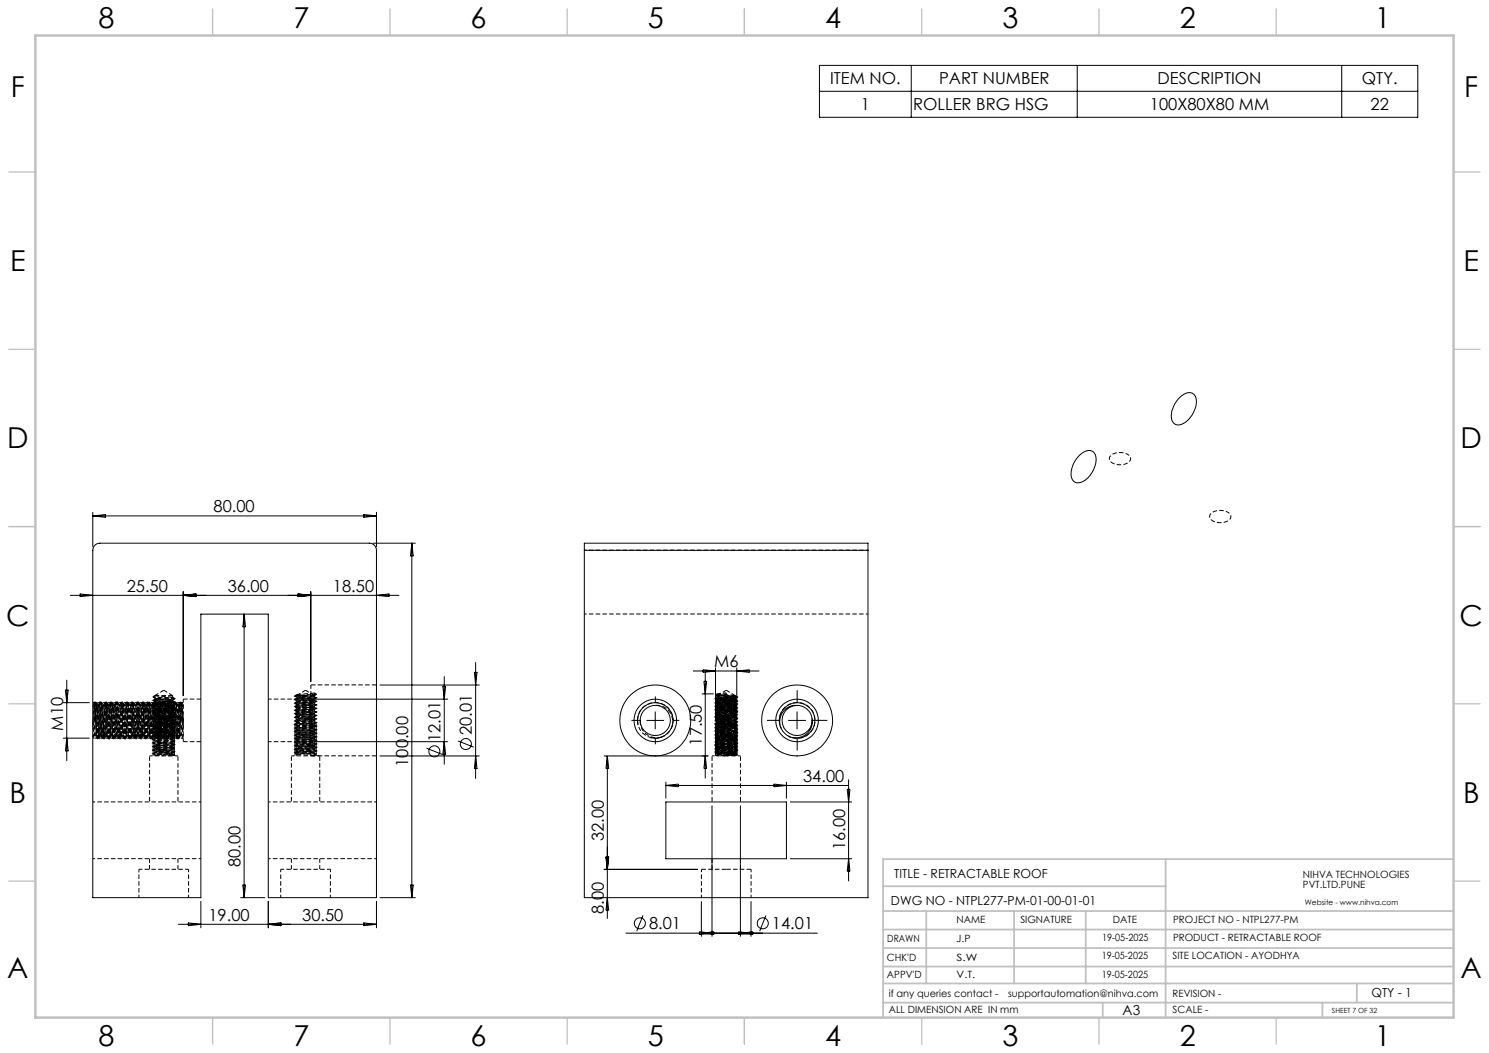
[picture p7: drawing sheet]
<svg xmlns="http://www.w3.org/2000/svg" width="420mm" height="297mm" viewBox="0 0 420 297" stroke-linecap="round" stroke-linejoin="round" font-family="sans-serif">
<defs><g id="words">
<g font-size="8.1">
<text x="27.8" y="8">8</text>
<text x="82.8" y="8">7</text>
<text x="132.8" y="8">6</text>
<text x="182.8" y="8">5</text>
<text x="232.8" y="8">4</text>
<text x="282.8" y="8">3</text>
<text x="332.8" y="8">2</text>
<text x="387.8" y="8">1</text>
<text x="3" y="27.2">F</text>
<text x="413" y="27.2">F</text>
<text x="2.8" y="76.5">E</text>
<text x="412.8" y="76.5">E</text>
<text x="2" y="126.5">D</text>
<text x="412" y="126.5">D</text>
<text x="1.7" y="176.5">C</text>
<text x="411.7" y="176.5">C</text>
<text x="2.7" y="226.5">B</text>
<text x="412.7" y="226.5">B</text>
<text x="2" y="275.7">A</text>
<text x="412" y="275.7">A</text>
<text x="27.8" y="295">8</text>
<text x="82.8" y="295">7</text>
<text x="132.8" y="295">6</text>
<text x="182.8" y="295">5</text>
<text x="232.8" y="295">4</text>
<text x="282.8" y="295">3</text>
<text x="332.8" y="295">2</text>
<text x="387.8" y="295">1</text>
</g>
<g font-size="4.7">
<text x="234.1" y="23.8">ITEM NO.</text>
<text x="264.9" y="23.8">PART NUMBER</text>
<text x="326.5" y="23.8">DESCRIPTION</text>
<text x="384.1" y="23.8">QTY.</text>
<text x="242.8" y="31.1">1</text>
<text x="257.5" y="31.1">ROLLER BRG HSG</text>
<text x="324.3" y="31.1">100X80X80 MM</text>
<text x="386.6" y="31.1">22</text>
<text x="60.2" y="144.5">80.00</text>
<text x="35.7" y="166.9">25.50</text>
<text x="64.2" y="166.9">36.00</text>
<text x="93.9" y="166.9">18.50</text>
<text x="201.5" y="188.2">M6</text>
<text x="17.8" y="206" transform="rotate(-90 17.8 206)">M10</text>
<text x="124.3" y="209.3" transform="rotate(-90 124.3 209.3)">12.01</text>
<text x="133.1" y="207.3" transform="rotate(-90 133.1 207.3)">20.01</text>
<text x="197.9" y="210.3" transform="rotate(-90 197.9 210.3)">17.50</text>
<text x="115.2" y="216.3" transform="rotate(-90 115.2 216.3)">100.00</text>
<text x="226.5" y="220.5">34.00</text>
<text x="170.3" y="237.2" transform="rotate(-90 170.3 237.2)">32.00</text>
<text x="238.4" y="239.8" transform="rotate(-90 238.4 239.8)">16.00</text>
<text x="67.9" y="244.5" transform="rotate(-90 67.9 244.5)">80.00</text>
<text x="170.3" y="257.8" transform="rotate(-90 170.3 257.8)">8.00</text>
<text x="58.8" y="259.7">19.00</text>
<text x="85.2" y="259.7">30.50</text>
<text x="183.1" y="262.1">8.01</text>
<text x="217.7" y="262.1">14.01</text>
</g>
<text font-size="3.9" x="316.7" y="286.4">A3</text>
<g font-size="3.5">
<text x="252.2" y="247.7">TITLE - RETRACTABLE ROOF</text>
<text x="251.3" y="255.1">DWG NO - NTPL277-PM-01-00-01-01</text>
<text x="386.8" y="281.1">QTY - 1</text>
</g>
<g font-size="2.8">
<text x="367.5" y="247.7">NIHVA TECHNOLOGIES</text>
<text x="367.5" y="250.5">PVT.LTD.PUNE</text>
<text x="269.8" y="260.4">NAME</text>
<text x="287.8" y="260.4">SIGNATURE</text>
<text x="313.9" y="260.5">DATE</text>
<text x="330.9" y="260.5">PROJECT NO - NTPL277-PM</text>
<text x="250.3" y="265.7">DRAWN</text>
<text x="269.8" y="265.7">J.P</text>
<text x="310.9" y="265.5">19-05-2025</text>
<text x="330.9" y="265.5">PRODUCT - RETRACTABLE ROOF</text>
<text x="250.2" y="271.1">CHK'D</text>
<text x="250.2" y="275.8">APPV'D</text>
<text x="269.8" y="271.1">S.W</text>
<text x="269.8" y="275.8">V.T.</text>
<text x="310.8" y="270.6">19-05-2025</text>
<text x="310.8" y="275.8">19-05-2025</text>
<text x="330.7" y="270.6">SITE LOCATION - AYODHYA</text>
<text x="250.7" y="281.1">if any queries contact -</text>
<text x="284.3" y="281.1">supportautomation@nihva.com</text>
<text x="330.7" y="281.1">REVISION -</text>
<text x="250.7" y="285.6">ALL DIMENSION ARE IN mm</text>
<text x="330.7" y="285.6">SCALE -</text>
</g>
<text font-size="2.1" x="368.1" y="255.1">Website - www.nihva.com</text>
<text font-size="2" x="375.7" y="285.6">SHEET 7 OF 32</text>
</g></defs>
<g fill="none" stroke="#000" stroke-width=".28" stroke-dasharray="1.3 .6" stroke-dashoffset=".2" stroke-linecap="butt">
<path d="M27.6 199.1l-.7 8.3M29.1 199.1l-.7 8.3M30.6 199.1l-.7 8.3M32.1 199.1l-.7 8.3M39.6 199.1l-.7 8.3M41.1 199.1l-.7 8.3M42.6 199.1l-.7 8.3M44.1 199.1l-.7 8.3M87.7 193.2v20M202.4 196.9l5 .5-5 .5 5 .5-5 .5 5 .5-5 .5 .1 .1 4.7 .4M204.9 196.6l3 .3-6.1 .5 6.1 .5-6.1 .5 6.1 .5M26.9 207.4l-.7-8.5"/>
<path d="M28.4 207.4l-.7-8.4M29.9 207.4l-.7-8.4M31.4 207.4l-.7-8.4M38.9 207.4l-.7-8.5-.8 8.5-.7-8.5-.8 8.5-.7-8.5-.8 8.5-.6-8.3-.1-.2-.8 8.5-.7-8.4M40.4 207.4l-.7-8.4M41.9 207.4l-.7-8.4M43.4 207.4l-.7-8.4M45.3 207.4l.7-8.4M51 207.4l.7-8.5M202.4 212.5l5-.6-5-.5h.1l4.9-.5-5-.5 5-.5-5-.5 4.9-.4M204.9 212.4l2.5-.2-5-.5 5-.5-5-.5 5-.5-5-.5 5-.5-5-.5 4.9-.5M207.3 205.4l-4.9 .5 5 .5-.2 .1-4.8 .4 5 .5-5 .5 5 .5-5 .5"/>
<path d="M207.4 203.9l-5-.5 5-.5-5-.5 5-.5-5-.5 5-.5h-.2l-4.7-.4"/>
</g>
<g fill="none" stroke="#000" stroke-width=".28" stroke-dasharray="1.3 .6" stroke-dashoffset=".3" stroke-linecap="butt">
<path d="M27 198.2l.8 10M30.2 198.2l.8 10M31.5 198.2l.8 10M31.7 198.2l.8 10M36 198.2l.8 10M36.2 198.2l.8 10M37.7 198.2l.8 10M39.2 198.2l.8 10M40.7 198.2l.8 10M42.2 198.2l.8 10M43.7 198.2l.8 10M45.2 198.2l.8 10"/>
<path d="M46.7 198.2l.8 10M48.2 198.2l.8 10M49.2 199.1l-6.1 .5 6.1 .5M49.7 198.2l.8 10M51.7 197.2v12M86.2 196.2l-2.5-.3M87.7 197.2h-12M204.9 196.2h-2.5M207.4 196.2h-2.5M27.4 208.2l-.8-10M27.6 208.2l-.7-10M28.9 208.2l-.8-10"/>
<path d="M30.4 208.2l-.8-10M31.9 208.2l-.8-10M32.1 208.2l-.7-10M33.4 208.2l-.8-10M34.9 208.2l-.8-10M36.4 208.2l-.8-10M36.6 208.2l-.7-10M37.9 208.2l-.8-10M39.4 208.2l-.8-10M40.9 208.2l-.8-10M46.9 208.2l-.8-10M48.6 204.7l-4.9 .5 5 .5-5 .5 5 .5-5 .5 5 .5-5 .5 5 .5-5 .5h.2l4.6 .4"/>
<path d="M48.6 209.7l-4.9 .5 5 .5-5 .5 5 .5-4.8 .4-.2 .1 5 .5-4.8 .4M49.2 203.1l-6.1 .5 6.1 .5M49.2 204.1l-6.1 .5 6.1 .5M49.2 205.1l-6.1 .5 6.1 .5M49.2 206.1l-6.1 .5 6.1 .5M49.2 207.1l-6.1 .5 6.1 .5M49.2 208.1l-6.1 .5 6.1 .5M49.2 209.1l-6.1 .5 6.1 .5M49.2 210.1l-6.1 .5 6.1 .5M49.2 211.1l-6.1 .5 6.1 .5M49.2 212.1l-6.1 .5 6.1 .5M75.7 209.2h12"/>
<path d="M83.2 203.2l6-.5-6.1-.5M83.7 204.7l5-.5-5-.5 5-.5-5-.5 5-.5-5-.5 5-.5-5-.5 5-.5-.2-.1-4.7-.4M53.2 245.2h-14M93.2 245.2h-14"/>
</g>
<g fill="none" stroke="#000" stroke-width=".28" stroke-dasharray="1.3 .6" stroke-linecap="butt">
<path d="M26.6 198.9h-.4M26.6 198.2h-.4M26.8 198.1h-.1M27.2 198.1h-.2M27.7 198.9v.1M27.7 198.9h-.4M28.1 198.9h-.4M28.3 198.1h-.1M28.7 198.1h-.2M29.2 198.9v.1M29.2 198.9h-.4M29.6 198.9h-.4"/>
<path d="M29.8 198.1h-.1M30.2 198.1h-.2M30.7 198.9v.1M30.7 198.9h-.4M31.1 198.9h-.4M31.3 198.1h-.1M31.7 198.1h-.2M32.2 198.9v.1M32.2 198.9h-.4M32.6 198.9h-.4M32.8 198.1h-.1M33.2 198.1h-.2"/>
<path d="M33.7 198.9h-.4M34.1 198.9h-.4M34.3 198.1h-.1M34.7 198.1h-.2M35.2 198.9h-.4M35.6 198.9h-.4M35.8 198.1h-.1M36.2 198.1h-.2M36.7 198.9h-.4M37.1 198.9h-.4M37.3 198.1h-.1M37.7 198.1h-.2"/>
<path d="M38.2 198.9h-.4M38.6 198.9h-.4M38.8 198.1h-.1M39.2 198.1h-.2M39.7 198.9v.1M39.7 198.9h-.4M40.1 198.9h-.4M40.3 198.1h-.1M40.7 198.1h-.2M41.2 198.9v.1M41.2 198.9h-.4M41.6 198.9h-.4"/>
<path d="M41.8 198.1h-.1M42 198.2l.8 10 .7-10.1 .1 .2 .7 9.9 .7-10.1 .8 10.1M42.2 198.1h-.2M42.7 198.9v.1M42.7 198.9h-.4M43.1 198.9h-.4M43.1 196.6l.6 .3M43.1 196.5v.1M43.1 197.5v.1M43.1 198.5v.1M43.1 199.5v.1M43.3 198.1h-.1"/>
<path d="M43.4 197.7l.5 .3M43.4 198.7l.5 .3M43.4 199.7l.5 .3M43.4 196.7l.5 .3M43.7 196.2l-.6 .3M43.7 199.9v.3M43.7 198.9v.3M43.7 197.9v.3M43.7 196.9v.3M43.7 198.1h-.2M43.9 198.1l-.5 .3M43.9 199.1l-.5 .3"/>
<path d="M43.9 197.1l-.5 .3M44.2 198.9v.1M44.2 198.9h-.4M44.6 198.9h-.4M44.8 198.1h-.1M45.2 198.1h-.2M45.7 198.9h-.4M46.1 198.9h-.4M46.3 198.1h-.1M46.5 198.2l.8 10 .7-10.1 .1 .2 .7 9.9 .7-10.1 .8 10.1M46.7 198.1h-.2M47.2 198.9h-.4"/>
<path d="M47.8 198.1h-.1M48.2 198.1h-.2M48.7 198.5l.5-.4M48.7 199.5l.5-.4M48.7 197.5l.5-.4M48.7 196.2h-5M48.7 198.9h-.4M48.7 196.7v-.5M48.7 197.7v-.3M48.7 198.7v-.3M48.7 199.7v-.3M49.1 198.9l.7 8.5 .8-8.5 .7 8.5 .4-4.2"/>
<path d="M49.2 198l-.5-.3M49.2 199l-.5-.3M49.2 200l-.5-.3M49.2 197l-.5-.3M49.2 198.1v-.1M49.2 199.1v-.1M49.2 197.1v-.1M49.3 198.1h-.1M49.7 198.1h-.2M50.2 198.9h-.4M50.6 198.9h-.4M50.8 198.1h-.1"/>
<path d="M51.2 198.1h-.2M51.2 198.2l.5 6.9M51.7 198.9h-.4M51.7 198.2h-.4M56.7 197.2h-5M83.1 199.2v.2M83.1 198.2v.2M83.1 197.2v.2M83.1 196.2v.2M83.2 199.4l.5 .3M83.2 198.4l.5 .3M83.2 197.4l.5 .3"/>
<path d="M83.2 196.4l.5 .3M83.2 197.4l6-.5-5.9-.6 5.9-.4M83.7 199.7v.2M83.7 198.7v.2M83.7 197.7v.2M83.7 196.7v.2M83.7 195.9v.3M83.7 199.9l-.5 .3M83.7 198.9l-.5 .3M83.7 197.9l-.5 .3M83.7 196.9l-.5 .3M83.7 195.9l-.5 .3"/>
<path d="M88.5 199.3l.5-.4M88.5 198.3l.5-.4M88.5 197.3l.5-.4M88.5 196.3l.5-.4M88.7 195.4l.5 .3M88.7 196.2h-5M88.7 196.4v-.2M88.7 197.4v-.2M88.7 198.4v-.2M88.7 199.4v-.2M89 199.7l-.5-.3M89 198.7l-.5-.3"/>
<path d="M89 197.7l-.5-.3M89 196.7l-.5-.3M89.2 195.7v.2M89.2 195.9l-.5 .3M89.2 199.9v-.2M89.2 198.9v-.2M89.2 197.9v-.2M89.2 196.9v-.2M106.2 193.2h-18.5M201.8 200v.1M201.8 199v.1M201.8 198v.1"/>
<path d="M201.8 197v.1M201.8 196v.1M201.8 198.2v.2M201.8 199.2v.2M201.8 197.2v.2M201.8 199.1l.6 .4M201.8 198.1l.6 .4M201.8 197.1l.6 .4M201.8 196.1l.6 .4M201.8 198.4l.6 .3M201.8 199.4l.6 .3M201.8 197.4l.6 .3"/>
<path d="M201.8 198l6-.5-6-.5 6.1-.5M202.4 195.7v.5M202.4 199.4v.3M202.4 198.4v.3M202.4 197.4v.3M202.4 196.4v.3M202.4 199.7v.2M202.4 198.7v.2M202.4 197.7v.2M202.4 196.2v.2M202.4 196.7v.2M202.4 199.7l-.6 .3"/>
<path d="M202.4 198.7l-.6 .3M202.4 197.7l-.6 .3M202.4 196.7l-.6 .3M202.4 195.7l-.6 .3M202.4 197.9l-.6 .3M202.4 198.9l-.6 .3M202.4 199.9l-.6 .3M202.4 196.9l-.6 .3M202.4 199.7l4.9-.5M202.4 198.7l4.9-.5M202.4 197.7l4.9-.5M204.9 195.7v.2"/>
<path d="M204.9 195.9v.3M204.9 195.4v.3M207.3 196.4l-4.9 .5M207.3 200l.6-.4M207.3 199l.6-.4M207.3 198l.6-.4M207.3 197l.6-.4M207.3 198.2l.6-.3M207.3 199.2l.6-.3M207.3 197.2l.6-.3M207.4 196.2h-.1M207.4 197.2h-.1"/>
<path d="M207.4 198.2h-.1M207.4 199.2h-.1M207.4 197.2v-.3M207.4 198.2v-.3M207.4 199.2v-.3M207.4 196.4v-.2M207.4 197.4v-.2M207.4 198.4v-.2M207.4 199.4v-.2M207.9 199.5l-.6-.3M207.9 198.5l-.6-.3M207.9 197.5l-.6-.3"/>
<path d="M207.9 196.5l-.6-.3M207.9 197.7l-.6-.3M207.9 198.7l-.6-.3M207.9 199.7l-.6-.3M207.9 196.7l-.6-.3M207.9 199.6v-.1M207.9 198.6v-.1M207.9 197.6v-.1M207.9 196.6v-.1M207.9 197.9v-.2M207.9 198.9v-.2M207.9 199.9v-.2"/>
<path d="M207.9 196.9v-.2M26.2 207.4h.4M26.6 207.4h.3M26.9 207.4h.4M27.4 208.2h.2M27.8 208.2h.2M28.1 207.4h.3M28.4 207.4h.1M28.4 207.4h.4M28.9 208.2h.2M29.3 208.2h.2M29.6 207.4h.3"/>
<path d="M29.9 207.4h.1M29.9 207.4h.4M30.4 208.2h.2M30.8 208.2h.2M31.1 207.4h.3M31.4 207.4h.1M31.4 207.4h.4M31.9 208.2h.2M32.3 208.2h.2M32.6 207.4h.3M32.9 207.4h.1M32.9 207.4h.4"/>
<path d="M33.4 208.2h.2M33.8 208.2h.2M34.1 207.4h.3M34.4 207.4h.4M34.9 208.2h.2M35.3 208.2h.2M35.6 207.4h.3M35.9 207.4h.4M36.4 208.2h.2M36.8 208.2h.2M37.1 207.4h.3M37.4 207.4h.4"/>
<path d="M37.9 208.2h.2M38.3 208.2h.2M38.6 207.4h.3M38.9 207.4h.4M39.4 208.2h.2M39.8 208.2h.2M40.1 207.4h.3M40.4 207.4h.1M40.4 207.4h.4M40.9 208.2h.2M41.3 208.2h.2M41.6 207.4h.3"/>
<path d="M41.9 207.4h.1M41.9 207.4h.4M42.4 208.2h.2M42.8 208.2h.2M43.1 207.4h.3M43.1 200.5v.1M43.1 201.5v.1M43.1 202.5v.1M43.1 203.5v.1M43.1 204.5v.1M43.1 205.5v.1M43.1 206.5v.1"/>
<path d="M43.1 207.5v.1M43.1 208.5v.1M43.1 209.5v.1M43.1 210.5v.1M43.1 211.5v.1M43.1 212.5v.1M43.2 213.2v-.6M43.2 204.5v-.3M43.4 200.7l.5 .3M43.4 201.7l.5 .3M43.4 202.7l.5 .3M43.4 203.7l.5 .3"/>
<path d="M43.4 204.7l.5 .3M43.4 205.7l.5 .3M43.4 206.7l.5 .3M43.4 207.7l.5 .3M43.4 208.7l.5 .3M43.4 209.7l.5 .3M43.4 210.7l.5 .3M43.4 211.7l.5 .3M43.4 212.7l.5 .3M43.4 207.4h.1M43.4 207.4h.4M43.7 212.9v.3"/>
<path d="M43.7 211.9v.3M43.7 210.9v.3M43.7 209.9v.3M43.7 208.9v.3M43.7 207.9v.3M43.7 206.9v.3M43.7 205.9v.3M43.7 204.9v.3M43.7 203.9v.3M43.7 202.9v.3M43.7 201.9v.3M43.7 200.9v.3"/>
<path d="M43.9 208.2h.2M43.9 200.1l-.5 .3M43.9 201.1l-.5 .3M43.9 202.1l-.5 .3M43.9 203.1l-.5 .3M43.9 204.1l-.5 .3M43.9 205.1l-.5 .3M43.9 206.1l-.5 .3M43.9 207.1l-.5 .3M43.9 208.1l-.5 .3M43.9 209.1l-.5 .3M43.9 210.1l-.5 .3"/>
<path d="M43.9 211.1l-.5 .3M43.9 212.1l-.5 .3M43.9 213.1l-.1 .1M44.3 208.2h.2M44.6 207.4h.3M44.9 207.4h.1M45.4 208.2l-.7-10.1-.8 10.1-.7-9.9v-.2l-.8 10.1-.8-10M45.4 208.2h.2M45.6 208.2l-.8-10.1-.7 10.1-.1-.1-.7-10-.7 10.1-.7-10M45.8 208.2h.2M46.1 207.4h.3M46.4 207.4h.4"/>
<path d="M46.9 208.2h.2M47.3 208.2h.2M47.6 207.4h.3M47.9 207.4h.4M48.4 208.2h.2M48.7 200.5l.5-.4M48.7 201.5l.5-.4M48.7 202.5l.5-.4M48.7 203.5l.5-.4M48.7 204.5l.5-.4M48.7 205.5l.5-.4M48.7 206.5l.5-.4"/>
<path d="M48.7 207.5l.5-.4M48.7 208.5l.5-.4M48.7 209.5l.5-.4M48.7 210.5l.5-.4M48.7 211.5l.5-.4M48.7 212.5l.5-.4M48.7 200.7v-.3M48.7 201.7v-.3M48.7 202.7v-.3M48.7 203.7v-.3M48.7 204.7v-.3M48.7 205.7v-.3"/>
<path d="M48.7 206.7v-.3M48.7 207.7v-.3M48.7 208.7v-.3M48.7 209.7v-.3M48.7 210.7v-.3M48.7 211.7v-.3M48.7 212.7v-.3M48.8 208.2h.2M49.1 207.4h.3M49.2 213.2v-.1M49.2 209l-6.1 .5 6.1 .5-6.1 .5 6.1 .5-6.1 .5 6.1 .5-5.9 .5 5.8 .5M49.2 201l-.5-.3"/>
<path d="M49.2 202l-.5-.3M49.2 203l-.5-.3M49.2 204l-.5-.3M49.2 205l-.5-.3M49.2 206l-.5-.3M49.2 207l-.5-.3M49.2 208l-.5-.3M49.2 209l-.5-.3M49.2 210l-.5-.3M49.2 211l-.5-.3M49.2 212l-.5-.3M49.2 213l-.5-.3"/>
<path d="M49.2 200.1v-.1M49.2 201.1v-.1M49.2 202.1v-.1M49.2 203.1v-.1M49.2 204.1v-.1M49.2 205.1v-.1M49.2 206.1v-.1M49.2 207.1v-.1M49.2 208.1v-.1M49.2 209.1v-.1M49.2 210.1v-.1M49.2 211.1v-.1"/>
<path d="M49.2 212.1v-.1M49.2 213.1v-.1M49.4 207.4h.4M49.9 208.2h.2M50.1 208.2l-.8-10.1-.7 10.1-.1-.1-.7-10-.7 10.1-.7-10M50.3 208.2h.2M51 203.2h-.4M51.2 203.2l-.3-5M51.2 203.2h-.2M51.7 203.2h-.5M51.7 203.2l-.4-4.3-.7 8.5-.8-8.5-.7 8.5-.8-8.5-.7 8.5-.8-8.5-.7 8.5-.8-8.5-.7 8.5-.8-8.5-.7 8.5-.8-8.5-.7 8.5-.8-8.5-.7 8.5-.8-8.5-.7 8.5-.8-8.5-.7 8.5-.8-8.5-.7 8.5-.8-8.5-.7 8.5-.8-8.5-.7 8.5-.8-8.5-.7 8.5-.8-8.5-.7 8.5-.8-8.5-.7 8.5-.8-8.5-.7 8.5-.4-4.2M51.7 209.2h5"/>
<path d="M83.1 211.2v.2M83.1 210.2v.2M83.1 209.2v.2M83.1 208.2v.2M83.1 207.2v.2M83.1 206.2v.2M83.1 205.2v.2M83.1 204.2v.2M83.1 203.2v.2M83.1 202.2v.2M83.1 201.2v.2M83.1 200.2v.2"/>
<path d="M83.1 212.2v.2M83.2 211.4l.5 .3M83.2 210.4l.5 .3M83.2 209.4l.5 .3M83.2 208.4l.5 .3M83.2 207.4l.5 .3M83.2 206.4l.5 .3M83.2 205.4l.5 .3M83.2 204.4l.5 .3M83.2 203.4l.5 .3M83.2 202.4l.5 .3M83.2 201.4l.5 .3"/>
<path d="M83.2 200.4l.5 .3M83.2 212.4l.5 .3M83.7 212.7v.5M83.7 211.7v.2M83.7 210.7v.2M83.7 209.7v.2M83.7 208.7v.2M83.7 207.7v.2M83.7 206.7v.2M83.7 205.7v.2M83.7 204.7v.2M83.7 203.7v.2"/>
<path d="M83.7 202.7v.2M83.7 201.7v.2M83.7 200.7v.2M83.7 210.9l-.5 .3M83.7 209.9l-.5 .3M83.7 208.9l-.5 .3M83.7 207.9l-.5 .3M83.7 206.9l-.5 .3M83.7 205.9l-.5 .3M83.7 204.9l-.5 .3M83.7 203.9l-.5 .3M83.7 202.9l-.5 .3"/>
<path d="M83.7 201.9l-.5 .3M83.7 200.9l-.5 .3M83.7 211.9l-.5 .3M87.7 213.2h18.5M88.5 211.3l.5-.4M88.5 210.3l.5-.4M88.5 209.3l.5-.4M88.5 208.3l.5-.4M88.5 207.3l.5-.4M88.5 206.3l.5-.4M88.5 205.3l.5-.4M88.5 204.3l.5-.4"/>
<path d="M88.5 203.3l.5-.4M88.5 202.3l.5-.4M88.5 201.3l.5-.4M88.5 200.3l.5-.4M88.5 212.3l.5-.4M88.7 213.2l.5-.3M88.7 200.4v-.2M88.7 201.4v-.2M88.7 202.4v-.2M88.7 203.4v-.2M88.7 204.4v-.2M88.7 205.4v-.2"/>
<path d="M88.7 206.4v-.2M88.7 207.4v-.2M88.7 208.4v-.2M88.7 209.4v-.2M88.7 210.4v-.2M88.7 211.4v-.2M88.7 212.4v-.2M89 211.7l-.5-.3M89 210.7l-.5-.3M89 209.7l-.5-.3M89 208.7l-.5-.3M89 207.7l-.5-.3"/>
<path d="M89 206.7l-.5-.3M89 205.7l-.5-.3M89 204.7l-.5-.3M89 203.7l-.5-.3M89 202.7l-.5-.3M89 201.7l-.5-.3M89 200.7l-.5-.3M89 212.7l-.5-.3M89.2 213.2v-.3M89.2 204.7v-.5M89.2 212.7l-6.1-.5 6-.5-6-.5M89.2 212.9v-.2"/>
<path d="M89.2 212.7l-.5-.3M89.2 211.9v-.2M89.2 210.9v-.2M89.2 209.9v-.2M89.2 208.9v-.2M89.2 207.9v-.2M89.2 206.9v-.2M89.2 205.9v-.2M89.2 204.9v-.2M89.2 203.9v-.2M89.2 202.9v-.2M89.2 201.9v-.2"/>
<path d="M89.2 200.9v-.2M179.8 203.2a5.1 5.1 0 0 1 7.2-4.6 5.1 5.1 0 0 1 1.1 8.5 5.1 5.1 0 0 1-8.1-2.6l-.2-1.3M201.8 211v.1M201.8 210v.1M201.8 209v.1M201.8 208v.1M201.8 207v.1M201.8 206v.1M201.8 205v.1M201.8 204v.1M201.8 203v.1M201.8 202v.1"/>
<path d="M201.8 201v.1M201.8 212v.1M201.8 200.2v.2M201.8 201.2v.2M201.8 202.2v.2M201.8 203.2v.2M201.8 204.2v.2M201.8 205.2v.2M201.8 206.2v.2M201.8 207.2v.2M201.8 208.2v.2M201.8 209.2v.2"/>
<path d="M201.8 210.2v.2M201.8 211.2v.2M201.8 212.2v.2M201.8 211.1l.6 .4M201.8 210.1l.6 .4M201.8 209.1l.6 .4M201.8 208.1l.6 .4M201.8 207.1l.6 .4M201.8 206.1l.6 .4M201.8 205.1l.6 .4M201.8 204.1l.6 .4M201.8 203.1l.6 .4"/>
<path d="M201.8 202.1l.6 .4M201.8 201.1l.6 .4M201.8 200.1l.6 .4M201.8 212.1l.6 .4M201.8 200.4l.6 .3M201.8 201.4l.6 .3M201.8 202.4l.6 .3M201.8 203.4l.6 .3M201.8 204.4l.6 .3M201.8 205.4l.6 .3M201.8 206.4l.6 .3M201.8 207.4l.6 .3"/>
<path d="M201.8 208.4l.6 .3M201.8 209.4l.6 .3M201.8 210.4l.6 .3M201.8 211.4l.6 .3M201.8 212.4l.6 .3M201.8 212.1l6.1-.5-6-.5 6-.5M201.8 210.1l6.1-.5-6-.5 6-.5M201.8 211l6-.5-6-.5 6.1-.5M201.8 209l6-.5-6-.5 6.1-.5M202.4 211.4v.3M202.4 210.4v.3M202.4 209.4v.3"/>
<path d="M202.4 208.4v.3M202.4 207.4v.3M202.4 206.4v.3M202.4 205.4v.3M202.4 204.4v.3M202.4 203.4v.3M202.4 202.4v.3M202.4 201.4v.3M202.4 200.4v.3M202.4 211.7v.2M202.4 210.7v.2M202.4 209.7v.2"/>
<path d="M202.4 208.7v.2M202.4 207.7v.2M202.4 206.7v.2M202.4 205.7v.2M202.4 204.7v.2M202.4 203.7v.2M202.4 202.7v.2M202.4 201.7v.2M202.4 200.7v.2M202.4 210.7l-.6 .3M202.4 209.7l-.6 .3M202.4 208.7l-.6 .3"/>
<path d="M202.4 207.7l-.6 .3M202.4 206.7l-.6 .3M202.4 205.7l-.6 .3M202.4 204.7l-.6 .3M202.4 203.7l-.6 .3M202.4 202.7l-.6 .3M202.4 201.7l-.6 .3M202.4 200.7l-.6 .3M202.4 211.7l-.6 .3M202.4 200.9l-.6 .3M202.4 201.9l-.6 .3M202.4 202.9l-.6 .3"/>
<path d="M202.4 203.9l-.6 .3M202.4 204.9l-.6 .3M202.4 205.9l-.6 .3M202.4 206.9l-.6 .3M202.4 207.9l-.6 .3M202.4 208.9l-.6 .3M202.4 209.9l-.6 .3M202.4 210.9l-.6 .3M202.4 211.9l-.6 .3M202.4 212.9l-.5 .3M202.4 204.5l4.9-.5M202.4 200.5l4.9-.5"/>
<path d="M202.4 207.7l4.9-.5M202.4 206.7l4.9-.5M202.4 205.7l4.9-.5M202.4 204.7l4.9-.5M202.4 203.7l4.9-.5M202.4 202.7l4.9-.5M202.4 201.7l4.9-.5M202.4 200.7l4.9-.5M204.9 212.9v-.2M204.9 213.2v-.3M204.9 212.7v-.3M207.3 200.4l-4.9 .5"/>
<path d="M207.3 212l.6-.4M207.3 211l.6-.4M207.3 210l.6-.4M207.3 209l.6-.4M207.3 208l.6-.4M207.3 207l.6-.4M207.3 206l.6-.4M207.3 205l.6-.4M207.3 204l.6-.4M207.3 203l.6-.4M207.3 202l.6-.4M207.3 201l.6-.4"/>
<path d="M207.3 213l.6-.4M207.3 200.2l.6-.3M207.3 201.2l.6-.3M207.3 202.2l.6-.3M207.3 203.2l.6-.3M207.3 204.2l.6-.3M207.3 205.2l.6-.3M207.3 206.2l.6-.3M207.3 207.2l.6-.3M207.3 208.2l.6-.3M207.3 209.2l.6-.3M207.3 210.2l.6-.3"/>
<path d="M207.3 211.2l.6-.3M207.3 212.2l.6-.3M207.3 213.2l.6-.3M207.4 200.2h-.1M207.4 200.2v-.3M207.4 201.2v-.3M207.4 202.2v-.3M207.4 203.2v-.3M207.4 204.2v-.3M207.4 205.2v-.3M207.4 206.2v-.3M207.4 207.2v-.3"/>
<path d="M207.4 208.2v-.3M207.4 209.2v-.3M207.4 210.2v-.3M207.4 211.2v-.3M207.4 212.2v-.3M207.4 213.2v-.3M207.4 200.4v-.2M207.4 201.4v-.2M207.4 202.4v-.2M207.4 203.4v-.2M207.4 204.4v-.2M207.4 205.4v-.2"/>
<path d="M207.4 206.4v-.2M207.4 207.4v-.2M207.4 208.4v-.2M207.4 209.4v-.2M207.4 210.4v-.2M207.4 211.4v-.2M207.4 212.4v-.2M207.9 213.2v-.3M207.9 204.7v-.5M207.9 213.2v-.6M207.9 204.5v-.3M207.9 211.5l-.6-.3"/>
<path d="M207.9 210.5l-.6-.3M207.9 209.5l-.6-.3M207.9 208.5l-.6-.3M207.9 207.5l-.6-.3M207.9 206.5l-.6-.3M207.9 205.5l-.6-.3M207.9 204.5l-.6-.3M207.9 203.5l-.6-.3M207.9 202.5l-.6-.3M207.9 201.5l-.6-.3M207.9 200.5l-.6-.3M207.9 212.5l-.6-.3"/>
<path d="M207.9 200.7l-.6-.3M207.9 201.7l-.6-.3M207.9 202.7l-.6-.3M207.9 203.7l-.6-.3M207.9 204.7l-.6-.3M207.9 205.7l-.6-.3M207.9 206.7l-.6-.3M207.9 207.7l-.6-.3M207.9 208.7l-.6-.3M207.9 209.7l-.6-.3M207.9 210.7l-.6-.3M207.9 211.7l-.6-.3"/>
<path d="M207.9 212.7l-.6-.3M207.9 211.6v-.1M207.9 210.6v-.1M207.9 209.6v-.1M207.9 208.6v-.1M207.9 207.6v-.1M207.9 206.6v-.1M207.9 205.6v-.1M207.9 204.6v-.1M207.9 203.6v-.1M207.9 202.6v-.1M207.9 201.6v-.1"/>
<path d="M207.9 200.6v-.1M207.9 212.6v-.1M207.9 200.9v-.2M207.9 201.9v-.2M207.9 202.9v-.2M207.9 203.9v-.2M207.9 204.9v-.2M207.9 205.9v-.2M207.9 206.9v-.2M207.9 207.9v-.2M207.9 208.9v-.2M207.9 209.9v-.2"/>
<path d="M207.9 210.9v-.2M207.9 211.9v-.2M207.9 212.9v-.2M220.2 205.1l.1 .3M204.9 245.2h-7.1M211.9 245.2h-7"/>
</g>
<g fill="none" stroke="#000" stroke-width=".28" stroke-dasharray="1.3 .6" stroke-dashoffset=".4" stroke-linecap="butt">
<path d="M26.5 199l.8 8.4 .8-8.5v.2l.7 8.3 .8-8.5 .7 8.5 .8-8.5 .7 8.5 .8-8.5 .7 8.5 .8-8.5 .7 8.5 .8-8.5 .7 8.5 .8-8.5 .7 8.5 .8-8.5 .7 8.5 .8-8.5 .7 8.5 .8-8.5 .7 8.5 .8-8.5 .7 8.5 .8-8.5 .7 8.5M27 198.2h-.8M28.1 198.3l-.7 9.9M29.6 198.3l-.7 9.9M31.1 198.3l-.7 9.9M32.6 198.3l-.7 9.9M34.1 198.3l-.7 9.9M35.6 198.3l-.7 9.9M37.1 198.3l-.7 9.9M38.6 198.3l-.7 9.9M40.1 198.3l-.7 9.9M41.6 198.3l-.7 9.9"/>
<path d="M41.8 198.1l-.6 10M43.7 196.9v-.7M46.1 198.3l-.7 9.9M46.3 198.1l-.6 10M47.6 198.3l-.7 9.9M49.2 197l-6.1 .5 6.1 .5-6.1 .5 6.1 .5-5.9 .5 5.8 .5M49.2 200l-6.1 .5 6.1 .5-6.1 .5 6.1 .5-5.9 .5 5.8 .5M50.8 198.1l-.6 10M51.7 198.2h-.8M83.7 199.9l5-.5-5-.5M83.7 198.9l5-.5-5-.5M83.7 197.9l5-.5-5-.5"/>
<path d="M88.7 196.2v-.8M201.8 199l6.1-.5M202.4 195.7l2.5-.3M204.9 196.9v-.7M207.9 196.7l-6.1 .5M207.9 199.7l-6.1 .5M207.9 198.9l-6.1 .5M207.9 199.9l-6.1 .5M26.2 208.1l.4-.7M31 208.1l.7-10M37 208.1l.7-10M38.5 208.1l.7-10"/>
<path d="M40 208.1l.7-10M41.3 208.2l.7-9.9M41.5 208.1l.7-10M43 208.1l.7-10M43.2 212.5v-.9M43.2 211.5v-.9M43.2 210.5v-.9M43.2 209.5v-.9M43.2 208.5v-.9M43.2 207.5v-.9M43.2 206.5v-.9M43.2 205.5v-.9"/>
<path d="M44.5 208.1l.7-10M45.8 208.2l.7-9.9M46 208.1l.7-10M47.5 208.1l.7-10M48.6 201.5l-4.9 .4 5 .5M48.6 202.5l-4.9 .4 5 .5M48.6 203.5l-4.9 .4 5 .5M48.6 204.5l-4.9 .4 5 .5M48.6 205.5l-4.9 .4 5 .5M48.6 206.5l-4.9 .4 5 .5M48.6 207.5l-4.9 .4 5 .5M48.6 208.5l-4.9 .4 5 .5"/>
<path d="M48.6 209.5l-4.9 .4 5 .5M48.6 210.5l-4.9 .4 5 .5M48.6 211.5l-4.9 .4 5 .5M49 208.1l.7-10M49.2 213v-.9M49.2 212v-.9M49.2 211v-.9M49.2 210v-.9M49.2 209v-.9M49.2 208v-.9M49.2 207v-.9M49.2 206v-.9"/>
<path d="M49.2 205v-.8M49.2 203l-6.1 .5 6.1 .5-6.1 .5 6.1 .5-5.9 .5 5.8 .5M49.2 206l-6.1 .5 6.1 .5-6.1 .5 6.1 .5-5.9 .5 5.8 .5M49.2 200.1l-5.9 .5 5.9 .5-6.1 .5 6.1 .5-6.1 .5 6.1 .5M50.2 213.2h-8M50.3 208.2l.7-9.9M50.5 208.1l.7-10M51.3 207.4l.4 .7M83.2 204.4l6-.5-6.1-.5 6.1-.5-6.1-.5 6-.6-5.8-.4M83.2 213.2v-.8M83.2 212.2v-.8M83.2 211.2v-.8"/>
<path d="M83.2 210.2v-.8M83.2 209.2v-.8M83.2 208.2v-.8M83.2 207.2v-.8M83.2 206.2v-.8M83.2 205.2v-.8M83.7 207.9l5-.5-5-.5M83.7 206.9l5-.5-5-.5M83.7 205.9l5-.5-5-.5M83.7 204.9l5-.5-5-.5M83.7 203.9l5-.5-5-.5M83.7 202.9l5-.5-5-.5"/>
<path d="M83.7 201.9l5-.5-5-.5M83.7 200.9l5-.5-5-.5M88.7 212.4v.8M89.2 212.7v-.8M89.2 211.7v-.8M89.2 210.7v-.8M89.2 209.7v-.8M89.2 208.7v-.8M89.2 207.7v-.8M89.2 206.7v-.8M89.2 205.7v-.8M90.2 213.2h-8"/>
<path d="M180.6 203.2h-.8M201.8 203.2l6.1 .5-6.1 .5 6.1 .5-6.1 .5 6 .6-6 .4M201.8 206.1l6.1-.5M201.8 204.1l6.1-.5M201.8 202.1l6.1-.5M201.8 200.1l6.1-.5M201.8 207l6.1-.5M201.8 205l6.1-.5M201.8 203l6.1-.5M201.8 201l6.1-.5M201.9 213.2v-.8M201.9 212.2v-.8"/>
<path d="M201.9 211.2v-.8M201.9 210.2v-.8M201.9 209.2v-.8M201.9 208.2v-.8M201.9 207.2v-.8M201.9 206.2v-.8M201.9 205.2v-.8M201.9 212v-.9M201.9 211v-.9M201.9 210v-.9M201.9 209v-.9M201.9 208v-.9"/>
<path d="M201.9 207v-.9M201.9 206v-.9M201.9 205v-.8M202.4 212.4v.8M204.7 212.4l-2.3 .3M204.9 213.2l2.4-.2M207.9 212.7v-.8M207.9 211.7v-.8M207.9 210.7v-.8M207.9 209.7v-.8M207.9 208.7v-.8M207.9 207.7v-.8"/>
<path d="M207.9 206.7v-.8M207.9 205.7v-.8M207.9 212.5v-.9M207.9 211.5v-.9M207.9 210.5v-.9M207.9 209.5v-.9M207.9 208.5v-.9M207.9 207.5v-.9M207.9 206.5v-.9M207.9 205.5v-.9M207.9 202.7l-6.1 .5M207.9 202.9l-6.1 .5"/>
<path d="M207.9 203.9l-6.1 .5M207.9 204.9l-6.1 .5M207.9 205.9l-6.1 .5M207.9 206.9l-6.1 .5M207.9 207.9l-6.1 .5M207.9 208.9l-6.1 .5M207.9 209.9l-6.1 .5M207.9 210.9l-6.1 .5M207.9 211.9l-6.1 .5M207.9 212.9l-4.2 .3M229.9 203.2h-.8M39.2 245.2v8"/>
<path d="M53.2 253.2v-8M79.2 245.2v8M93.2 253.2v-8M197.8 245.2v8M211.9 253.2v-8"/>
</g>
<path d="M318 128.1a4 4 0 0 0-5 .9 1.9 1.9 0 0 0 2.1 2 3.2 3.2 0 0 0 3.8-1.6l-.2-.7-.7-.6M346.3 144.5a4 4 0 0 0-5 .8 1.9 1.9 0 0 0 2 2.1 3.2 3.2 0 0 0 3.9-1.6l-.2-.7-.7-.6M46.1 198.9l.7 8.5 .8-8.5 .7 8.5 .1-.1 .6-8.3M83.7 196.9l5-.5-2.5-.2M41.1 208.2l-.8-10.1-.7 10.1-.8-10.1-.7 10.1-.8-10.1v.2l-.6 9.8M48.6 212.5l-4.9 .4 2.5 .3" fill="none" stroke="#000" stroke-width=".28" stroke-dasharray="1.3 .6" stroke-dashoffset=".7" stroke-linecap="butt"/>
<g fill="none" stroke="#000" stroke-width=".28" stroke-dasharray="1.3 .6" stroke-dashoffset=".1" stroke-linecap="butt">
<path d="M26.6 198.3l-.4 6.8M31.3 198.1l-.7 10.1-.8-10.1-.7 10.1-.8-10.1v.2l-.6 9.8M35.8 198.1l-.7 10.1-.8-10.1-.7 10.1-.8-10.1v.2l-.6 9.8M43.7 196.2l4.8 .4M46.2 194.7l-2.5 1.5M48.7 196.2l-2.5-1.5M83.7 199.7l5-.5-5-.5 .2-.1 4.8-.4-5-.5 5-.5-5-.5 5-.5M83.7 195.9l5-.5M86.2 194.7l-2.5 1.5M88.7 196.2l-2.5-1.5M201.8 196l3.1-.3M202.4 196.7l5-.5"/>
<path d="M204.9 196.5l2.9 .2M204.9 194.7l-2.5 1.5M207.2 196.1l-4.8-.4M207.2 199.1l-4.8-.4M207.2 198.1l-4.8-.4M207.2 197.1l-4.8-.4M207.4 196.2l-2.5-1.5M26.7 203.2l.3-4.9M27.8 208.2l.7-10.1 .8 10.1 .7-10.1 .8 10.1v-.1l.7-9.8M32.3 208.2l.7-10.1 .8 10.1 .7-10.1 .8 10.1v-.1l.7-9.8M32.5 208.1l.7-9.8v-.2l.8 10.1 .7-10.1 .8 10.1 .7-10.1M88.7 213.2l-4.9-.5"/>
<path d="M202.4 204.9l4.8 .5M202.4 208.9l4.8 .5M202.5 212.7l4.9 .5M204.9 212.9l3-.3M207.2 208.1l-4.8-.4M207.2 207.1l-4.8-.4M207.2 206.1l-4.8-.4M207.2 205.1l-4.8-.4M207.2 204.1l-4.8-.4M207.2 203.1l-4.8-.4M207.2 202.1l-4.8-.4M207.2 201.1l-4.8-.4"/>
<path d="M207.2 200.1l-4.8-.4M207.4 212.9l-4.9-.4M207.4 208.9l-4.9-.4M207.8 206.5l-5.9-.5 6-.5-6.1-.5M207.8 204.5l-5.9-.5 6-.5-6.1-.5M207.8 202.5l-5.9-.5 6-.5-6.1-.5M207.8 200.5l-5.9-.5 6-.5-6.1-.5M207.9 205.6l-6.1-.5 6-.5-5.9-.4M207.9 203.6l-6.1-.5 6-.5-5.9-.4M207.9 201.6l-6.1-.5 6-.5-5.9-.4M42.2 242.2v3M50.2 245.2v-3"/>
<path d="M82.2 242.2v3M90.2 245.2v-3M200.8 242.2v3M208.9 245.2v-3"/>
</g>
<g fill="none" stroke="#000" stroke-width=".28" stroke-dasharray="1.3 .6" stroke-dashoffset=".5" stroke-linecap="butt">
<path d="M26.6 198.1l-.4 .9M26.8 198.1l-.6 9.8M27 198.1l-.5 .9M27.3 199l-.4-.9M27.7 199l-.5-.9M28.1 198.1l-.4 .9M28.5 198.1l-.5 .9M28.8 199l-.4-.9M29.2 199l-.5-.9M29.6 198.1l-.4 .9M30 198.1l-.5 .9M30.3 199l-.4-.9"/>
<path d="M30.7 199l-.5-.9M31.1 198.1l-.4 .9M31.5 198.1l-.5 .9M31.8 199l-.4-.9M32.2 199l-.5-.9M32.6 198.1l-.4 .9M33 198.1l-.5 .9M33.3 199l-.4-.9M33.7 199l-.5-.9M34.1 198.1l-.4 .9M34.5 198.1l-.5 .9M34.8 199l-.4-.9"/>
<path d="M35.2 199l-.5-.9M35.6 198.1l-.4 .9M36 198.1l-.5 .9M36.3 199l-.4-.9M36.7 199l-.5-.9M37.1 198.1l-.4 .9M37.5 198.1l-.5 .9M37.8 199l-.4-.9M38.2 199l-.5-.9M38.6 198.1l-.4 .9M39 198.1l-.5 .9M39.3 199l-.4-.9"/>
<path d="M39.7 199l-.5-.9M40.1 198.1l-.4 .9M40.5 198.1l-.5 .9M40.8 199l-.4-.9M41.2 199l-.5-.9M41.6 198.1l-.4 .9M42 198.1l-.5 .9M42.3 199l-.4-.9M42.7 199l-.5-.9M43.1 198.1l-.4 .9M43.1 196.5l6 .5M43.5 198.1l-.5 .9"/>
<path d="M43.8 199l-.4-.9M44.2 199l-.5-.9M44.6 198.1l-.4 .9M45 198.1l-.5 .9M45.3 199l-.4-.9M45.7 199l-.5-.9M46.1 198.1l-.4 .9M46.5 198.1l-.5 .9M46.8 199l-.4-.9M47.2 199l-.5-.9M47.6 198.1l-.4 .9M48 198.1l-.5 .9"/>
<path d="M48.3 199l-.4-.9M48.6 196.7l-4.9 .5 5 .5-5 .5 5 .5-5 .5 5 .5-5 .5h.2l4.6 .4M48.7 199l-.5-.9M49.1 198.1l-.4 .9M49.5 198.1l-.5 .9M49.8 199l-.4-.9M50.2 199l-.5-.9M50.6 198.1l-.4 .9M51 198.2l.7 9.7M51 198.1l-.5 .9M51.3 199l-.4-.9M51.7 199l-.5-.9"/>
<path d="M83.2 196.2l6-.5M201.9 199.4l6 .5M207.8 198.5l-6-.5M207.8 196.5l-6-.5M207.9 197.6l-6-.4M26.9 207.4l.5 .8M27.3 207.4l.5 .8M27.6 208.2l.5-.8M28 208.2l.5-.8M28.4 207.4l.5 .8M28.8 207.4l.5 .8M29.1 208.2l.5-.8"/>
<path d="M29.5 208.2l.5-.8M29.9 207.4l.5 .8M30.3 207.4l.5 .8M30.6 208.2l.5-.8M31 208.2l.5-.8M31.4 207.4l.5 .8M31.8 207.4l.5 .8M32.1 208.2l.5-.8M32.5 208.2l.5-.8M32.9 207.4l.5 .8M33.3 207.4l.5 .8M33.6 208.2l.5-.8"/>
<path d="M34 208.2l.5-.8M34.4 207.4l.5 .8M34.8 207.4l.5 .8M35.1 208.2l.5-.8M35.5 208.2l.5-.8M35.9 207.4l.5 .8M36.3 207.4l.5 .8M36.6 208.2l.5-.8M37 208.2l.5-.8M37.4 207.4l.5 .8M37.8 207.4l.5 .8M38.1 208.2l.5-.8"/>
<path d="M38.5 208.2l.5-.8M38.9 207.4l.5 .8M39.3 207.4l.5 .8M39.6 208.2l.5-.8M40 208.2l.5-.8M40.4 207.4l.5 .8M40.8 207.4l.5 .8M41.1 208.2l.5-.8M41.5 208.2l.5-.8M41.9 207.4l.5 .8M42.3 207.4l.5 .8M42.6 208.2l.5-.8"/>
<path d="M43 208.2l.5-.8M43.4 207.4l.5 .8M43.8 207.4l.5 .8M44.1 208.2l.5-.8M44.5 208.2l.5-.8M44.9 207.4l.5 .8M45.3 207.4l.5 .8M45.6 208.2l.5-.8M46 208.2l.5-.8M46.4 207.4l.5 .8M46.8 207.4l.5 .8M47.1 208.2l.5-.8"/>
<path d="M47.5 208.2l.5-.8M47.9 207.4l.5 .8M48.3 207.4l.5 .8M48.6 208.2l.5-.8M48.6 200.7l-4.9 .5 5 .5-5 .5 5 .5-5 .5 5 .5-5 .5h.2l4.6 .4M49 208.2l.5-.8M49.2 204.2h-6M49.4 207.4l.5 .8M49.8 207.4l.5 .8M50.1 208.2l.5-.8M50.5 208.2l.5-.8M50.6 203.2l-.4-4.3-.8 8.5-.7-8.5-.8 8.5-.7-8.5-.8 8.5-.7-8.5-.8 8.5-.7-8.4"/>
<path d="M50.6 203.3l.3 4.1M83.7 212.7l5-.5-5-.5 5-.5-5-.5 5-.5-5-.5 5-.5-.2-.1-4.7-.4M83.7 208.7l5-.5-5-.5 5-.5-5-.5 5-.5-5-.5 5-.5-.2-.1-4.7-.4M89.2 204.2h-6M89.2 212.9l-5.9-.5M201.8 206.2l6 .5M201.8 209.2l6 .5M201.8 212.2l6 .5M201.9 213.2v-1.1M201.9 203.4l6 .5M201.9 204.4l6 .5M201.9 205.4l6 .5"/>
<path d="M201.9 206.4l6 .5M201.9 207.4l6 .5M201.9 208.4l6 .5M201.9 209.4l6 .5M201.9 210.4l6 .5M201.9 211.4l6 .5M201.9 212.4l6 .5M202.4 200.9l5 .5-5 .5 5 .5-5 .5 5 .5-5 .5 5 .5-.2 .1-4.8 .4M202.4 208.5l5-.6-5-.5 5-.5-5-.5 5-.5-5-.5 5-.5h-.2l-4.7-.4M204.9 213.2h-4.1M207.8 211.5l-6-.5M207.8 209.5l-6-.5"/>
<path d="M207.8 207.5l-6-.5M207.9 204.2h-6M207.9 212.7l-5.9 .5M207.9 212.6l-6-.4M207.9 210.6l-6-.4M207.9 208.6l-6-.4M208.9 213.2h-4"/>
</g>
<g fill="none" stroke="#000" stroke-width=".28" stroke-dasharray="1.3 .6" stroke-dashoffset=".6" stroke-linecap="butt">
<path d="M164.9 155.2h80M164.9 173.2h80M28.1 198.2h-1.2M28.5 198.2h-1.2M29.6 198.2h-1.2M30 198.2h-1.2M31.1 198.2h-1.2M31.5 198.2h-1.2M32.6 198.2h-1.2M33 198.2h-1.2M34.1 198.2h-1.2M34.5 198.2h-1.2"/>
<path d="M35.6 198.2h-1.2M36 198.2h-1.2M37.1 198.2h-1.2M37.5 198.2h-1.2M38.6 198.2h-1.2M39 198.2h-1.2M40.1 198.2h-1.2M40.5 198.2h-1.2M41.6 198.2h-1.2M42 198.2h-1.2M43.1 198.2h-1.2M43.1 196.6l6.1 .5-6.1 .5 6 .5-6 .5 6.1 .5"/>
<path d="M43.5 198.2h-1.2M44.6 198.2h-1.2M45 198.2h-1.2M46.1 198.2h-1.2M46.5 198.2h-1.2M47.6 198.2h-1.2M48 198.2h-1.2M49.1 198.2h-1.2M49.5 198.2h-1.2M50.6 198.2h-1.2M51 198.2h-1.2M201.8 197.2l6.1 .5-6.1 .5 6.1 .5-6 .6 5.9 .4"/>
<path d="M201.8 197.1l6.1-.5-6.1-.5 3.1-.2M26.8 203.2l.4-5.1 .8 10.1 .7-10.1 .8 10.1 .7-10.1M27.3 203.2h-1.1M27.4 208.2h-1.2M28.9 208.2h-1.3M29.2 208.2h-1.2M30.4 208.2h-1.3M30.7 208.2h-1.2M31.9 208.2h-1.3M32.2 208.2h-1.2M33.4 208.2h-1.3M33.7 208.2h-1.2"/>
<path d="M34.9 208.2h-1.3M35.2 208.2h-1.2M36.4 208.2h-1.3M36.7 208.2h-1.2M36.8 208.2l.7-10.1 .8 10.1 .7-10.1 .8 10.1 .7-10.1 .1 .2 .7 9.9M37.9 208.2h-1.3M38.2 208.2h-1.2M39.4 208.2h-1.3M39.7 208.2h-1.2M40.9 208.2h-1.3M41.2 208.2h-1.2M42.4 208.2h-1.3"/>
<path d="M42.7 208.2h-1.2M43.9 208.2h-1.3M44.2 208.2h-1.2M45.4 208.2h-1.3M45.7 208.2h-1.2M46.9 208.2h-1.3M47.2 208.2h-1.2M48.4 208.2h-1.3M48.7 208.2h-1.2M49.9 208.2h-1.3M50.2 208.2h-1.2M50.6 207.4h1.1"/>
<path d="M51 203.2l-.3-5.1-.8 10.1-.7-10.1-.8 10.1-.8-10M51.7 208.2h-1.2M201.8 200.2l6.1 .5-6.1 .5 6.1 .5-6 .6 5.9 .4M201.9 200.4l5.9 .4-6 .6 6.1 .5-6.1 .5 6.1 .5M204.9 212.7l3-.2-6.1-.5 6.1-.5M207.9 206.7l-6.1 .5 6 .6-6 .4 6.1 .5-6.1 .5M207.9 209.7l-6.1 .5 6 .6-6 .4 6.1 .5-6.1 .5M229.1 203.2l-.2-1.2M26.2 226.2h30.5M75.7 226.2h30.5M26.2 242.2h30.5M75.7 242.2h30.5"/>
</g>
<g fill="none" stroke="#000" stroke-width=".28" stroke-dasharray="1.3 .6" stroke-dashoffset="-.1" stroke-linecap="butt">
<path d="M43.7 196.9l5 .5-5 .5 5 .5-5 .5 5 .5-4.8 .5h-.2l5 .5-5 .5 5 .5M83.2 199.4l6-.5-6.1-.5 6-.6-5.8-.4M83.2 198.2l5.9-.4-6-.6 6.1-.5-6.1-.5M207.9 199.6l-6.1-.5 6.1-.5-6-.5 6-.5M42.2 213.2v13M82.2 213.2v13M83.2 212.4l6-.5-6.1-.5 6-.6-5.8-.4M83.2 210.4l6-.5-6.1-.5 6-.6-5.8-.4M83.2 208.4l6-.5-6.1-.5 6-.6-5.8-.4M83.2 206.4l6-.5-6.1-.5 6-.6-5.8-.4M83.2 201.4l6-.5-6.1-.5 6-.6-5.8-.4M83.2 211.2l5.9-.4-6-.6 6.1-.5-6.1-.5"/>
<path d="M83.2 209.2l5.9-.4-6-.6 6.1-.5-6.1-.5M83.2 207.2l5.9-.4-6-.6 6.1-.5-6.1-.5M83.2 205.2l5.9-.4-6-.6 6.1-.5-6.1-.5M83.2 202.2l5.9-.4-6-.6 6.1-.5-6.1-.5M83.2 200.2l5.9-.4-6-.6 6.1-.5-6.1-.5M88.7 212.4l-5-.5 5-.5-5-.5 5-.5-5-.5 4.8-.4 .2-.1-5-.5 5-.5-5-.5M180.6 203.2a4.6 4.6 0 0 0 6.2 4.7M189.5 205.1a4.7 4.7 0 0 0-4.6-6.2M200.8 213.2v13M201.8 208.1l6.1-.5-6.1-.5 6-.5-5.9-.4M50.2 226.2v-13M90.2 226.2v-13"/>
<path d="M208.9 226.2v-13"/>
</g>
<path d="M49.2 213l-1.8 .2" fill="none" stroke="#000" stroke-width=".28" stroke-dasharray="1.3 .6" stroke-dashoffset="1" stroke-linecap="butt"/>
<g fill="none" stroke="#000" stroke-width=".28">
<path d="M231.1 18.4h168.8v14.7h-168.8zM257 18.4v14.7M303.8 18.4v14.7M378.5 18.4v14.7M231.1 25.7h168.8M332.4 112.5a3.4 3.4 0 0 1 4.1-1.5 4 4 0 0 1 .3 5.1 5.5 5.5 0 0 1-4.8 3.7 2.76 2.76 0 0 1-1.5-3.7l.9-2.3zM304.5 128.4a2.87 2.87 0 0 1 4.1-.7 5.8 5.8 0 0 1-1.3 6.6 3.5 3.5 0 0 1-4.3 1.6 4.3 4.3 0 0 1-.1-5.2zM26.2 144.5v9.7M26.2 145.5h80M26.2 145.5l3.5-.4v.8zM26.8 153.8l.6-.5 .8-.1h76a1.99 1.99 0 0 1 2 2v98h-30.5v-80h-19v80h-30.5v-98l.1-.8zM102.6 145.1l3.6 .4-3.6 .4z"/>
<path d="M105.2 153.2h12M106.2 144.5v9.7M116.2 153.2v100M116.2 153.2l.4 3.6h-.8zM164.8 155.2v-2h80v2M164.8 155.2v98h80v-98M164.8 155.2h80M19.8 167.9h92.7M22.6 167.5l3.6 .4-3.6 .4zM51.7 166.9v29.3M51.7 167.9l3.5-.4v.8zM68.9 173.2v80"/>
<path d="M68.9 173.2l.4 3.6h-.8zM84.1 167.5l3.6 .4-3.6 .4zM87.7 166.9v25.3M106.2 167.9l3.5-.4v.8zM17.9 198.2h7.3M18.5 194.7h.7l-.4 3.5zM18.8 191.8v22.8M88.7 197.2h37.6M107.2 193.2h28M124.9 193.6h.8l-.4 3.6zM125.3 190.8v24.7M133.8 189.6h.7l-.3 3.6z"/>
<path d="M134.2 186.9v32.7M195.5 189.3h18.7M197.9 195.7h3.4M198.3 188.9l3.5 .4-3.5 .3zM198.5 192.2h.8l-.4 3.5zM198.9 189.4v30.2M201.8 188.3v14.9M207.8 188.3v14.9M207.8 189.3l3.6-.4v.7zM224.8 199a4.6 4.6 0 0 0-4.9 4.5 4.6 4.6 0 0 0 4.7 4.6 4.6 4.6 0 0 0 4.5-4.9M224.8 199a4.2 4.2 0 0 0-4.2 4.2 4.2 4.2 0 0 0 4.3 4.3 4.2 4.2 0 0 0 4.2-4.3M224.8 199a4.3 4.3 0 0 1 4.3 4.2"/>
<path d="M17.9 208.2h7.3M18.8 208.2l.4 3.6h-.7zM88.7 209.2h37.6M107.2 213.2h28M120.3 211l4.4 1.8M125.3 209.2l.4 3.6h-.8zM129.2 209l4.4 1.7M134.2 213.2l.3 3.6h-.7zM170.3 213.2h29.5M171.3 213.2l.4 3.5h-.8zM171.3 213.2v45.9M180 204.5a5 5 0 0 1 4.4-6.3 5 5 0 0 1 5.4 5.4 5 5 0 0 1-6.2 4.4"/>
<path d="M182.4 203.2h4.9M184.8 200.7v5M198.9 213.2l.4 3.5h-.8zM220 204.5a5 5 0 0 1 4.4-6.3 5 5 0 0 1 5.4 5.4 5 5 0 0 1-6.2 4.4M222.3 203.2h5M224.8 200.7v5M239.4 219.8v28.8M187.8 226.2h34v16h-34zM187.8 220.5v4.7M187.8 221.5h51.6M187.8 221.5l3.6-.3v.7zM200.8 227.2v37"/>
<path d="M208.8 227.2v37M218.3 221.2l3.5 .3-3.5 .4zM221.8 220.5v4.7M222.8 226.2h17.5M239 222.6h.7l-.3 3.6zM56.7 254.2v7.5M67.9 253.2h6.8M68.5 249.7h.8l-.4 3.5zM75.7 254.2v7.5M106.2 254.2v7.5M107.2 253.2h10M115.8 249.7h.8l-.4 3.5z"/>
<path d="M170.3 245.2h26.5M170.9 241.6h.8l-.4 3.6zM171.3 253.2l.4 3.5h-.8zM181.4 258.2l-1.8 4.4M197.8 254.2v10M211.8 254.2v10M216 258.2l-1.7 4.4M222.8 242.2h17.5M239.4 242.2l.3 3.5h-.7zM50.3 260.7h55.9M53.1 260.3l3.6 .4-3.6 .4zM75.7 260.7l3.5-.4v.8z"/>
<path d="M102.6 260.3l3.6 .4-3.6 .4zM176.5 263.2h54.1M197.3 262.8l3.5 .4-3.5 .4zM197.8 263.2l3.6-.4v.8zM208.3 262.8l3.5 .4-3.5 .4zM208.8 263.2l3.6-.4v.8z"/>
<circle cx="122.5" cy="211.9" r="1.55"/>
<circle cx="131.4" cy="209.9" r="1.55"/>
<circle cx="184.8" cy="203.2" r="4.2"/>
<circle cx="184.8" cy="203.2" r="10"/>
<circle cx="184.8" cy="203.2" r="6"/>
<circle cx="224.8" cy="203.2" r="6"/>
<circle cx="224.8" cy="203.2" r="10"/>
<circle cx="180.5" cy="260.4" r="1.56"/>
<circle cx="215.1" cy="260.4" r="1.56"/>
</g>
<path d="M207.4 199.9l-5-.5 5-.5-5-.5 5-.5-5-.5 5-.5-5-.5 2.5-.2M207.3 209.4l-4.9 .5 5 .5-5 .5 5 .5-5 .5 5 .5-5 .5 2.5 .3" fill="none" stroke="#000" stroke-width=".28" stroke-dasharray="1.3 .6" stroke-dashoffset="-.2" stroke-linecap="butt"/>
<path d="M27.7 208.2h-1.5M51.7 208.2h-1.6M222.4 207.6a5.1 5.1 0 0 0 7.4-3.4 5.1 5.1 0 0 0-5.4-6.1 5.1 5.1 0 0 0-4.2 7" fill="none" stroke="#000" stroke-width=".28" stroke-dasharray="1.3 .6" stroke-dashoffset=".8" stroke-linecap="butt"/>
<path d="M184.9 198.2v-1.8M224.9 198.2v-3.5M179.9 203.2h-1.8M184.9 208.2v1.7M189.9 203.2h1.7M219.9 203.2h-3.6M224.9 208.2v3.5M229.9 203.2h3.5" fill="none" stroke="#000" stroke-width=".28" stroke-dasharray="15.2 1.3 1.3 1.3" stroke-linecap="butt"/>
<g fill="none" stroke="#c0c0c0" stroke-width=".35">
<path d="M60 2.5v7.5M110 2.5v7.5M160 2.5v7.5M210 2.5v7.5M260 2.5v7.5M310 2.5v7.5M360 2.5v7.5M2.5 48.5h7.5M410 48.5h7.5M2.5 98.5h7.5M410 98.5h7.5M2.5 148.5h7.5"/>
<path d="M410 148.5h7.5M2.5 198.5h7.5M410 198.5h7.5M2.5 248.5h7.5M410 248.5h7.5M60 287v7.5M110 287v7.5M160 287v7.5M210 287v7.5M260 287v7.5M310 287v7.5M360 287v7.5"/>
</g>
<g fill="none" stroke="#c0c0c0" stroke-width=".5">
<path d="M249.1 257h160.9M249.1 250h79.7M261.3 257v20.4M286 257v20.4M306.2 257v20.4M328.8 242.3v44.7M410 242.3h-160.9v44.7M249.1 272.6h160.9M249.1 267.4h160.9M249.1 262.2h160.9M249.1 277.4h160.9M382.7 277.4v5.4"/>
<path d="M249.1 282.8h160.9M311 282.8v4.2M373 282.8v4.2"/>
</g>
<path d="M10 10h400v277h-400z" fill="none" stroke="#c0c0c0" stroke-width=".7"/>
<use href="#words"/>
</svg>
